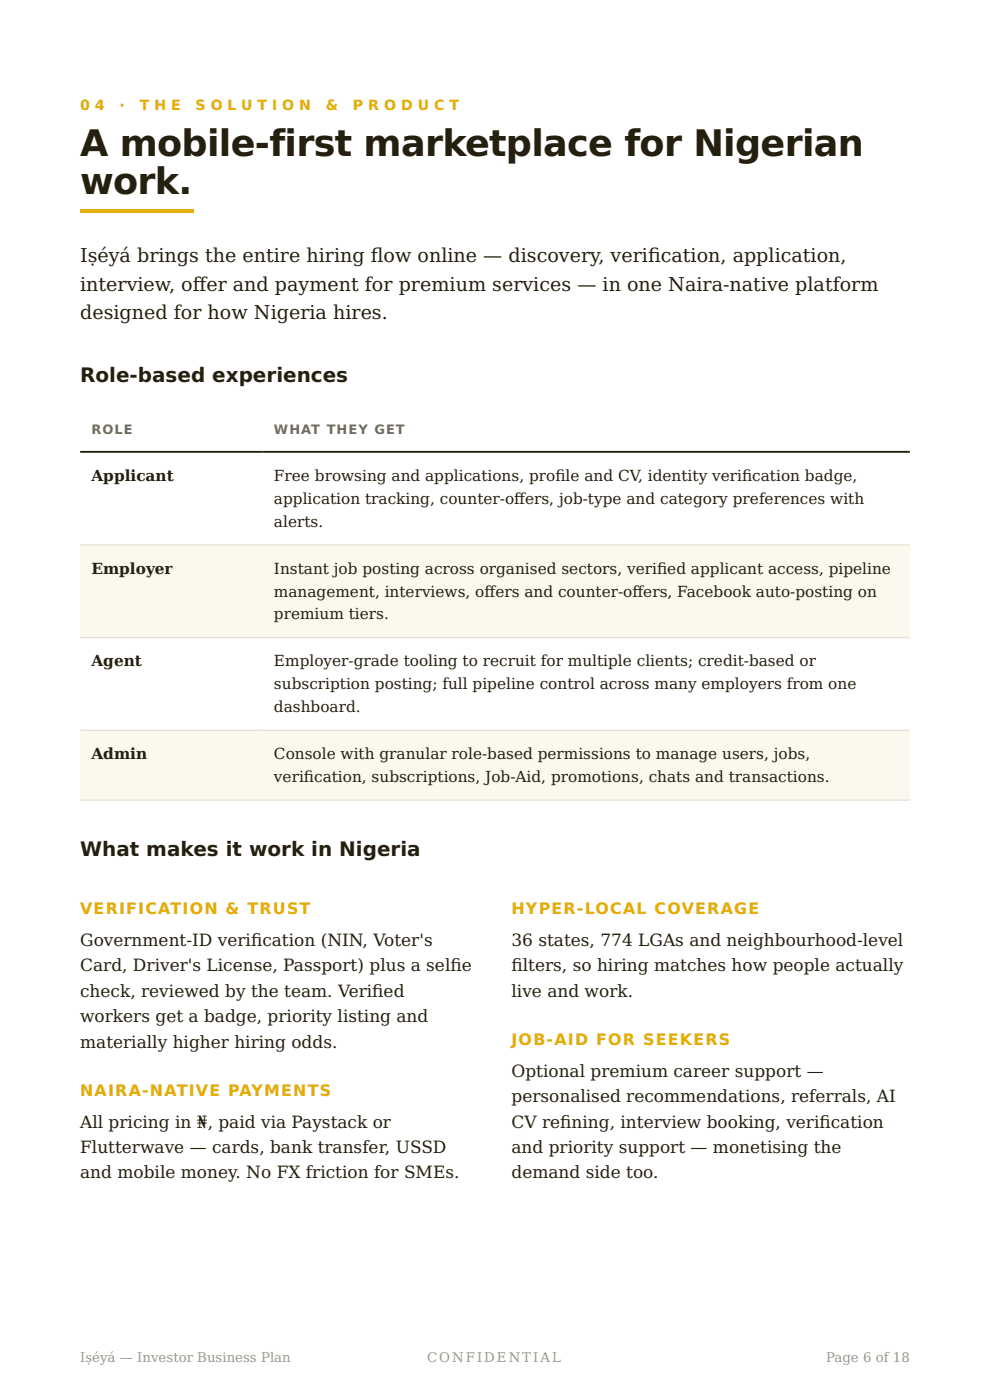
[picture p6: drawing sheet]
<svg xmlns="http://www.w3.org/2000/svg" width="210mm" height="297mm" viewBox="0 0 210 297" stroke-linecap="round" stroke-linejoin="round" font-family="sans-serif">
<defs><g id="words">
<g font-size="7.8" fill="#241f0f">
<text x="17" y="33.1">A mobile-first marketplace for Nigerian</text>
<text x="17" y="41.1">work.</text>
</g>
<g font-size="4.2" fill="#241f0f">
<text x="17" y="81">Role-based experiences</text>
<text x="17" y="181.5">What makes it work in Nigeria</text>
</g>
<g font-size="4.1" fill="#241f0f">
<text x="17" y="55.6">Iṣéyá brings the entire hiring f</text>
<text x="78.7" y="55.6">low online — discovery, verif</text>
<text x="137.5" y="55.6">ication, application,</text>
<text x="17" y="61.7">interview, of</text>
<text x="40.9" y="61.7">fer and payment for premium services — in one Naira-native platform</text>
<text x="17" y="67.7">designed for how Nigeria hires.</text>
</g>
<g font-size="3.6" fill="#241f0f">
<text x="17" y="200.7">Government-ID verif</text>
<text x="53.2" y="200.7">ication (NIN, Voter's</text>
<text x="108.5" y="200.7">36 states, 774 LGAs and neighbourhood-level</text>
<text x="17" y="206.1">Card, Driver's License, Passport) plus a self</text>
<text x="95.6" y="206.1">ie</text>
<text x="108.5" y="206.1">f</text>
<text x="108.5" y="206.1">ilters, so hiring matches how people actually</text>
<text x="17" y="211.5">check, reviewed by the team. Verif</text>
<text x="79" y="211.5">ied</text>
<text x="108.5" y="211.5">live and work.</text>
<text x="17" y="216.9">workers get a badge, priority listing and</text>
<text x="17" y="222.3">materially higher hiring odds.</text>
<text x="108.5" y="228.4">Optional premium career support —</text>
<text x="108.5" y="233.8">personalised recommendations, referrals, AI</text>
<text x="17" y="239.2">All pricing in ₦, paid via Paystack or</text>
<text x="108.5" y="239.2">CV ref</text>
<text x="118.8" y="239.2">ining, interview booking, verif</text>
<text x="173.8" y="239.2">ication</text>
<text x="17" y="244.6">Flutterwave — cards, bank transfer, USSD</text>
<text x="108.5" y="244.6">and priority support — monetising the</text>
<text x="17" y="250">and mobile money. No FX friction for SMEs.</text>
<text x="108.5" y="250">demand side too.</text>
</g>
<g font-size="3.4" fill="#e6ac00">
<text x="17" y="193.9">VERIFICATION &amp; TRUST</text>
<text x="108.5" y="193.9">HYPER-LOCAL COVERAGE</text>
<text x="108.5" y="221.6">JOB-AID FOR SEEKERS</text>
<text x="17" y="232.4">NAIRA-NATIVE PAYMENTS</text>
</g>
<g font-size="3.2" fill="#241f0f">
<text x="19.4" y="102">Applicant</text>
<text x="58.1" y="102">Free browsing and applications, prof</text>
<text x="58.1" y="106.9">application tracking, counter-of</text>
<text x="109.1" y="106.9">fers, job-type and category preferences with</text>
<text x="117.8" y="102">ile and CV, identity verif</text>
<text x="157.4" y="102">ication badge,</text>
<text x="58.1" y="111.7">alerts.</text>
<text x="19.4" y="121.7">Employer</text>
<text x="58.1" y="121.7">Instant job posting across organised sectors, verif</text>
<text x="139.4" y="121.7">ied applicant access, pipeline</text>
<text x="58.1" y="126.6">management, interviews, of</text>
<text x="58.1" y="131.4">premium tiers.</text>
<text x="102.8" y="126.6">fers and counter-of</text>
<text x="134.2" y="126.6">fers, Facebook auto-posting on</text>
<text x="19.4" y="141.4">Agent</text>
<text x="58.1" y="141.4">Employer-grade tooling to recruit for multiple clients; credit-based or</text>
<text x="58.1" y="146.2">subscription posting; full pipeline control across many employers from one</text>
<text x="58.1" y="151.1">dashboard.</text>
<text x="19.4" y="161">Admin</text>
<text x="58.1" y="161">Console with granular role-based permissions to manage users, jobs,</text>
<text x="58.1" y="165.9">verif</text>
<text x="64.5" y="165.9">ication, subscriptions, Job-Aid, promotions, chats and transactions.</text>
</g>
<g font-size="3" fill="#e6ac00">
<text x="17" y="23.3">0 4</text>
<text x="25.4" y="23.3">·</text>
<text x="29.6" y="23.3">T H E</text>
<text x="41.5" y="23.3">S O L U T I O N</text>
<text x="69.1" y="23.3">&amp;</text>
<text x="74.9" y="23.3">P R O D U C T</text>
</g>
<g font-size="2.8" fill="#756e57">
<text x="19.4" y="92.1">ROLE</text>
<text x="58.1" y="92.1">WHAT THEY GET</text>
</g>
<g font-size="2.8" fill="#a49a80">
<text x="17" y="289">Iṣéyá — Investor Business Plan</text>
<text x="90.6" y="289">CONFIDENTIAL</text>
<text x="175.2" y="289">Page 6 of 18</text>
</g>
</g></defs>
<path d="M17 44.3h24v.8h-24z" fill="#f2b90d"/>
<g fill="#fbf8ee">
<path d="M17 115.6h38.7v19.7h-38.7z"/>
<path d="M55.7 115.6h137.3v19.7h-137.3z"/>
<path d="M17 154.9h38.7v14.8h-38.7z"/>
<path d="M55.7 154.9h137.3v14.8h-137.3z"/>
</g>
<path d="M17 115.6h176M17 135.3h176M17 154.9h176M17 169.7h176" fill="none" stroke="#e7e1cf" stroke-width=".26"/>
<path d="M17 95.9h176" fill="none" stroke="#241f0f" stroke-width=".4"/>
<use href="#words"/>
</svg>
